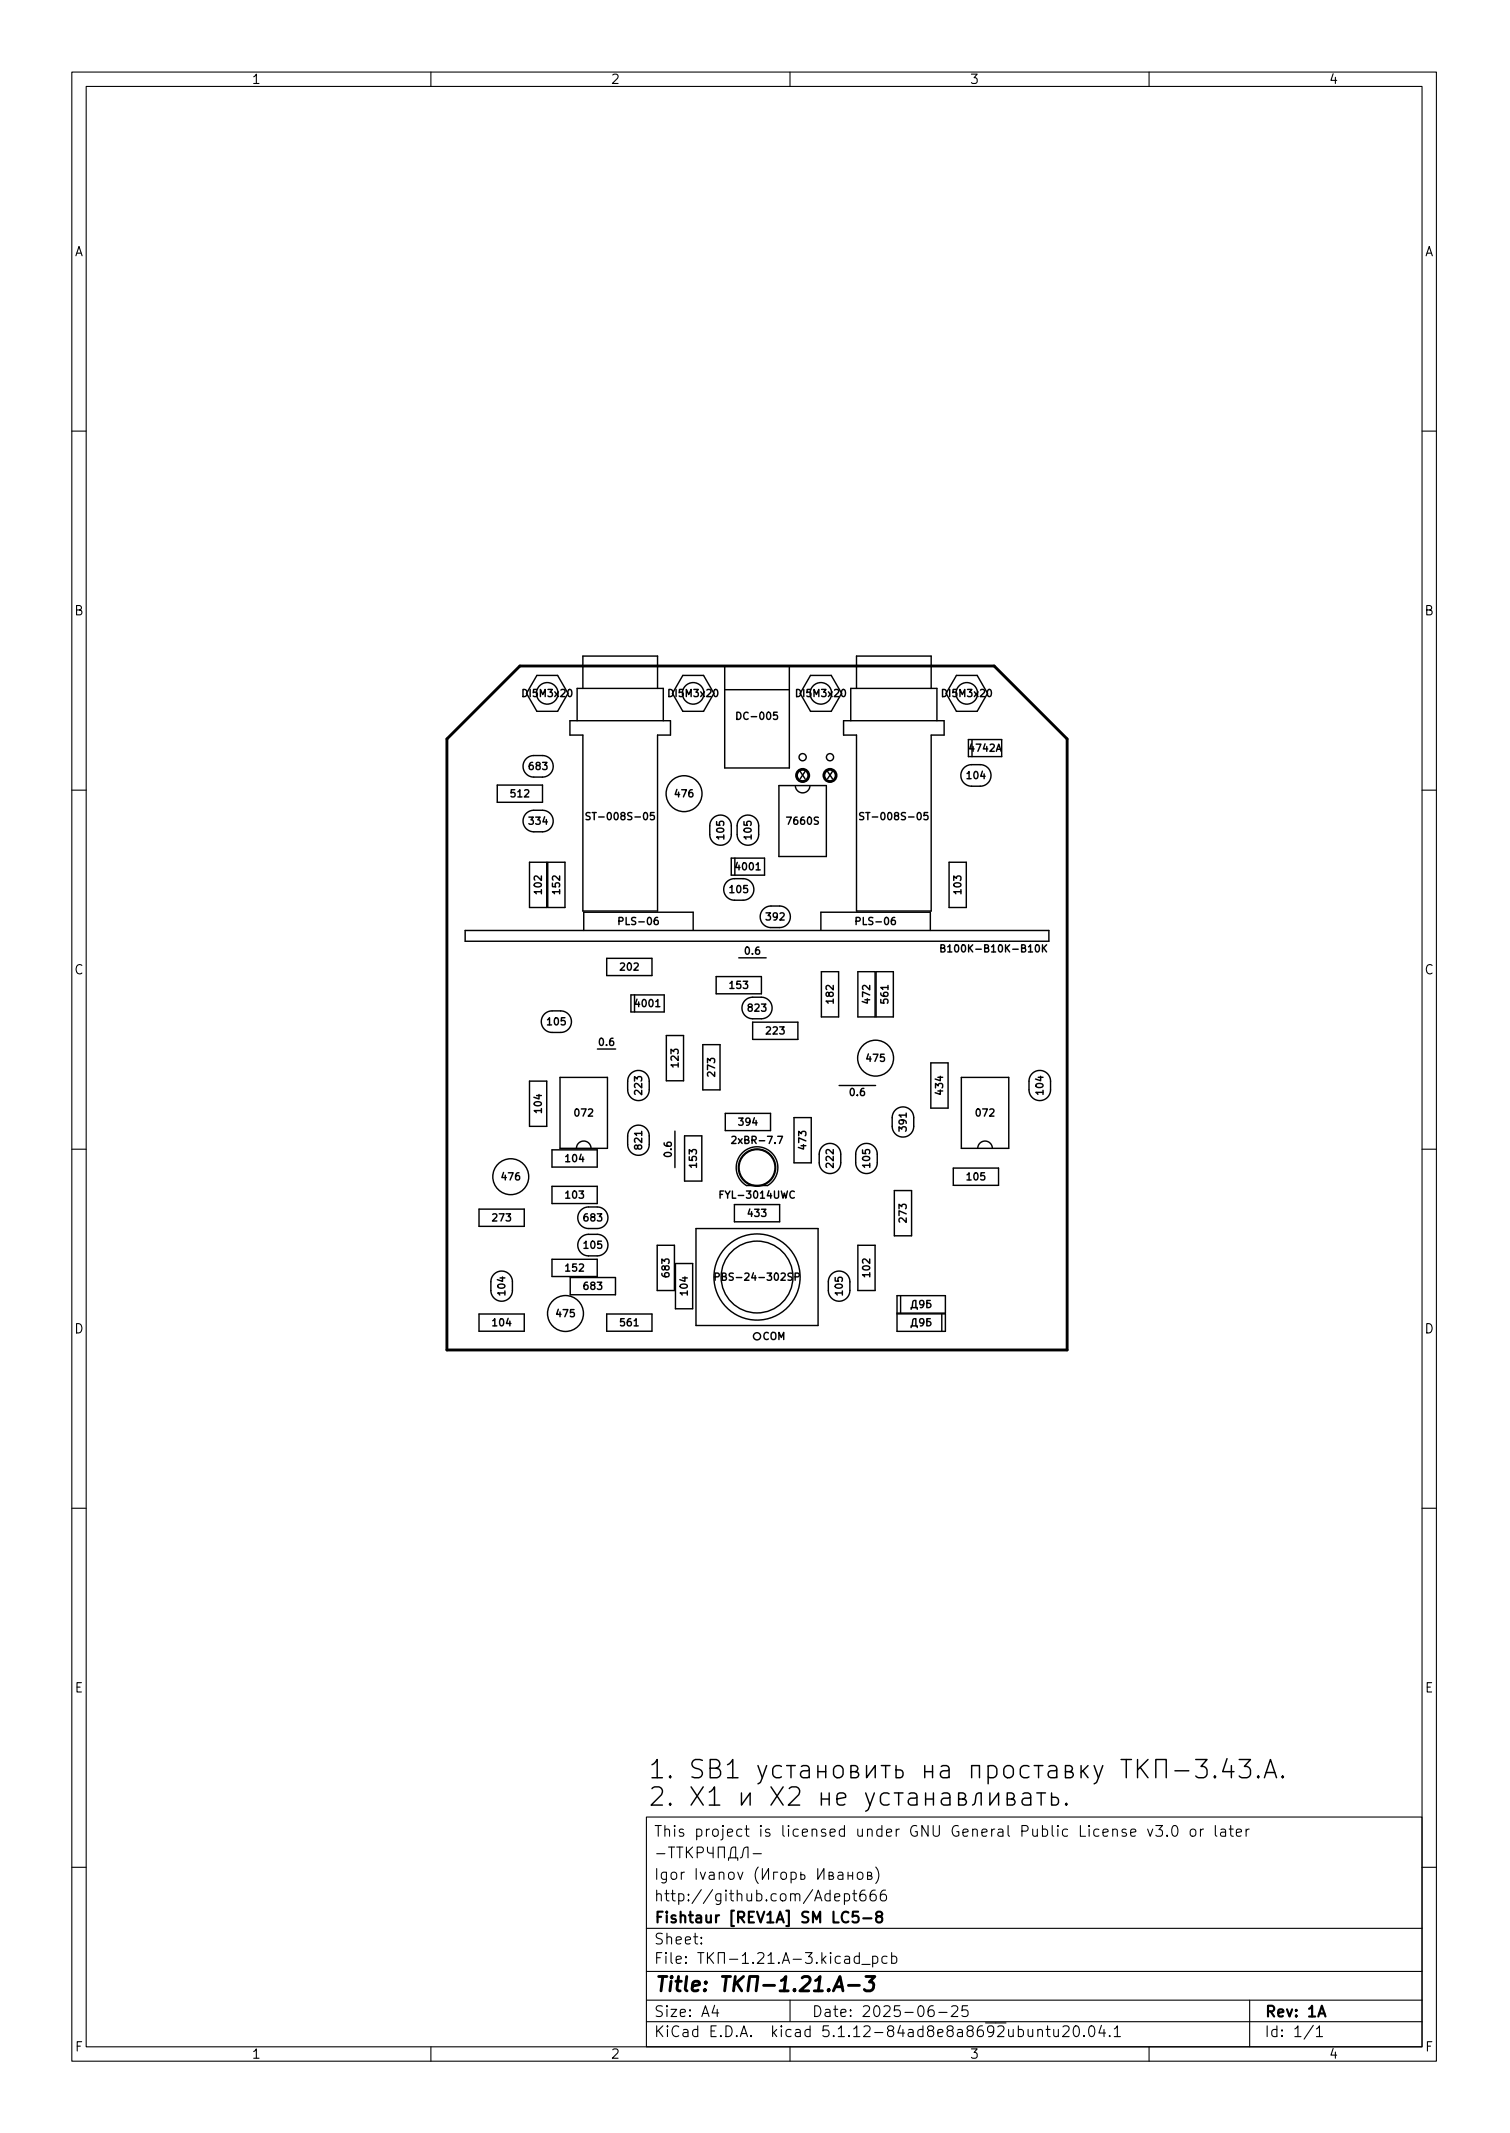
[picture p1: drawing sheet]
<svg xmlns="http://www.w3.org/2000/svg" width="210mm" height="297mm" viewBox="0 0 210 297" stroke-linecap="round" stroke-linejoin="round" font-family="sans-serif">
<defs><g id="words">
<g font-size="3.5">
<text x="90.2" y="251.5">2. X1 X2 .</text>
<text x="90.2" y="247.7">1. SB1</text>
<text x="104.9" y="247.7">-3.43.A.</text>
</g>
<text font-size="2.8" x="91" y="277.3">Title: -1.21.A-3</text>
<g font-size="2.1">
<text x="91" y="255.8">This project is licensed under GNU General Public License v3.0 or later</text>
<text x="91" y="261.8">Igor Ivanov ( )</text>
<text x="91" y="267.8">Fishtaur [REV1A] SM LC5-8</text>
<text x="91" y="264.8">http://github.com/Adept666</text>
<text x="91" y="273.5">File: -1.21.A-3.kicad_pcb</text>
<text x="91" y="270.8">Sheet:</text>
<text x="91" y="280.9">Size: A4</text>
<text x="113" y="280.9">Date: 2025-06-25</text>
<text x="176" y="280.9">Rev: 1A</text>
<text x="91" y="283.7">KiCad E.D.A. kicad 5.1.12-84ad8e8a8692ubuntu20.04.1</text>
<text x="176" y="283.7">Id: 1/1</text>
</g>
<g font-size="1.8">
<text x="35" y="11.7">1</text>
<text x="85" y="11.7">2</text>
<text x="135" y="11.7">3</text>
<text x="185" y="11.7">4</text>
<text x="10.3" y="35.7">A</text>
<text x="198.4" y="35.7">A</text>
<text x="10.3" y="85.7">B</text>
<text x="198.4" y="85.7">B</text>
<text x="10.3" y="135.7">C</text>
<text x="198.4" y="135.7">C</text>
<text x="10.3" y="185.7">D</text>
<text x="198.4" y="185.7">D</text>
<text x="10.4" y="235.7">E</text>
<text x="198.4" y="235.7">E</text>
<text x="10.4" y="285.7">F</text>
<text x="35" y="286.7">1</text>
<text x="85" y="286.7">2</text>
<text x="135" y="286.7">3</text>
<text x="185" y="286.7">4</text>
<text x="198.5" y="285.7">F</text>
</g>
<g font-size="1.4">
<text x="73" y="97.1">DI5M3x20</text>
<text x="93.3" y="97.1">DI5M3x20</text>
<text x="103" y="100.2">DC-005</text>
<text x="111.1" y="97.1">DI5M3x20</text>
<text x="131.4" y="97.1">DI5M3x20</text>
<text x="73.8" y="107.2">683</text>
<text x="135.1" y="104.7">4742A</text>
<text x="71.2" y="111">512</text>
<text x="94.1" y="111">476</text>
<text x="111.3" y="108.5">X</text>
<text x="115.1" y="108.5">X</text>
<text x="134.7" y="108.5">104</text>
<text x="73.8" y="114.8">334</text>
<text x="82.6" y="114.2">ST-008S-05</text>
<text x="100.8" y="116.8" transform="rotate(-90 100.8 116.8)">105</text>
<text x="104.6" y="116.8" transform="rotate(-90 104.6 116.8)">105</text>
<text x="109.7" y="114.8">7660S</text>
<text x="120.7" y="114.2">ST-008S-05</text>
<text x="75.4" y="124.4" transform="rotate(-90 75.4 124.4)">102</text>
<text x="78" y="124.4" transform="rotate(-90 78 124.4)">152</text>
<text x="101.7" y="124.4">105</text>
<text x="102.6" y="121.2">4001</text>
<text x="133.9" y="124.4" transform="rotate(-90 133.9 124.4)">103</text>
<text x="86.5" y="128.8">PLS-06</text>
<text x="106.8" y="128.2">392</text>
<text x="119.6" y="128.8">PLS-06</text>
<text x="86.5" y="135.2">202</text>
<text x="101.7" y="137.7">153</text>
<text x="103.8" y="132.9">0.6</text>
<text x="133.7" y="132.6">B100K-B10K-B10K</text>
<text x="76.3" y="142.8">105</text>
<text x="88.6" y="140.2">4001</text>
<text x="104.2" y="140.9">823</text>
<text x="116.1" y="139.6" transform="rotate(-90 116.1 139.6)">182</text>
<text x="121.2" y="139.6" transform="rotate(-90 121.2 139.6)">472</text>
<text x="123.7" y="139.6" transform="rotate(-90 123.7 139.6)">561</text>
<text x="83.5" y="145.6">0.6</text>
<text x="94.5" y="148.5" transform="rotate(-90 94.5 148.5)">123</text>
<text x="99.6" y="149.8" transform="rotate(-90 99.6 149.8)">273</text>
<text x="106.8" y="144">223</text>
<text x="120.8" y="147.9">475</text>
<text x="75.4" y="154.9" transform="rotate(-90 75.4 154.9)">104</text>
<text x="80.1" y="155.5">072</text>
<text x="89.4" y="152.3" transform="rotate(-90 89.4 152.3)">223</text>
<text x="118.4" y="152.6">0.6</text>
<text x="131.3" y="152.3" transform="rotate(-90 131.3 152.3)">434</text>
<text x="136" y="155.5">072</text>
<text x="145.3" y="152.3" transform="rotate(-90 145.3 152.3)">104</text>
<text x="78.8" y="161.8">104</text>
<text x="89.4" y="159.9" transform="rotate(-90 89.4 159.9)">821</text>
<text x="93.5" y="161" transform="rotate(-90 93.5 161)">0.6</text>
<text x="102.4" y="159.3">2xBR-7.7</text>
<text x="103" y="156.7">394</text>
<text x="112.3" y="159.9" transform="rotate(-90 112.3 159.9)">473</text>
<text x="126.2" y="157.4" transform="rotate(-90 126.2 157.4)">391</text>
<text x="70" y="164.4">476</text>
<text x="78.8" y="166.9">103</text>
<text x="97" y="162.5" transform="rotate(-90 97 162.5)">153</text>
<text x="100.7" y="166.9">FYL-3014UWC</text>
<text x="116.1" y="162.5" transform="rotate(-90 116.1 162.5)">222</text>
<text x="121.2" y="162.5" transform="rotate(-90 121.2 162.5)">105</text>
<text x="134.7" y="164.4">105</text>
<text x="68.7" y="170.1">273</text>
<text x="81.4" y="170.1">683</text>
<text x="81.4" y="173.9">105</text>
<text x="104.2" y="169.4">433</text>
<text x="126.2" y="170.1" transform="rotate(-90 126.2 170.1)">273</text>
<text x="78.8" y="177.1">152</text>
<text x="81.4" y="179.6">683</text>
<text x="93.2" y="177.7" transform="rotate(-90 93.2 177.7)">683</text>
<text x="100.6" y="178.3">PBS-24-302SP</text>
<text x="121.2" y="177.7" transform="rotate(-90 121.2 177.7)">102</text>
<text x="68.7" y="184.7">104</text>
<text x="70.4" y="180.3" transform="rotate(-90 70.4 180.3)">104</text>
<text x="77.6" y="183.4">475</text>
<text x="86.5" y="184.7">561</text>
<text x="95.8" y="180.3" transform="rotate(-90 95.8 180.3)">104</text>
<text x="117.3" y="180.3" transform="rotate(-90 117.3 180.3)">105</text>
<text x="127.9" y="184.7">9</text>
<text x="127.9" y="182.1">9</text>
<text x="106" y="186.6">COM</text>
</g>
</g></defs>
<g fill="none" stroke="#000" stroke-width=".15">
<path d="M10 10h190v277h-190zM12 12h186v273h-186zM60 10v2M110 10v2M160 10v2M10 60h2M198 60h2M10 110h2M198 110h2M10 160h2M198 160h2M10 210h2"/>
<path d="M198 210h2M90 253h108v32h-108zM91.4 258.1h1.2M93.1 257.2h.8M93.5 257.2v1.5M94.2 257.2h.9M94.7 257.2v1.5M95.6 257.2v1.5M95.8 257.9l.6 .8M96.4 257.2l-.8 .9M97.1 258h.6a.41 .41 0 0 0 .3-.4 .41 .41 0 0 0-.3-.4h-.6v1.5M98.5 257.2l.1 .7 .2 .2h.5"/>
<path d="M99.3 257.2v1.5M100 258.7v-1.5h.9v1.5M101.4 259.1v-.4h1.3v.4M101.7 258.7l.1-1.2 .3-.3h.3v1.5M103.1 258.7l.2-.1 .1-.1 .1-.9a.51 .51 0 0 1 .7-.4v1.5M104.9 258.1h1.1M157.4 255.2l.8-.1-.1-.3-.4-.1-.3 .2 .1 .7 .2 .1 .4-.1M159.8 254.7l.4 1 .3-1M160.9 254.2h1l-.5 .6a.41 .41 0 0 1 .5 .3v.3l-.2 .2-.5 .1-.3-.1M162.5 255.6h.1l-.1 .1-.1-.1h.1v.1M163.3 254.4a.36 .36 0 0 1 .4-.2 .36 .36 0 0 1 .2 .3 .77 .77 0 0 1-.4 1.2 .91 .91 0 0 1-.2-1.3zM165.9 254.8a.41 .41 0 0 1 .6 .2v.4a.41 .41 0 0 1-.4 .3 .41 .41 0 0 1-.4-.3v-.4z"/>
<path d="M167.2 254.7v1M167.6 254.7l-.3 .1-.1 .2M169.2 254.2v1.3l.2 .2M170 254.8l.2-.1 .4 .1 .1 .9M170.7 255.1h-.5a.29 .29 0 0 0-.3 .3 .29 .29 0 0 0 .3 .3l.5-.1M171.2 254.7h.5M171.4 254.2v1.3v.1l.3 .1M172.2 255.2l.7-.1-.1-.3-.4-.1-.2 .2v.7l.2 .1 .4-.1M173.5 254.7v1M173.9 254.7l-.2 .1-.2 .2M10 260h2M90 278.5h108"/>
<path d="M90 274.5h108M90 268.5h108M97.7 270.6v.1l-.1-.1h.1v.1M97.7 269.8v.1h-.1l.1-.1v.1M99.5 279.2l-.3 1.1h.9M99.9 279.8v1M105.6 260a1.72 1.72 0 0 0 0 2.3M106.2 260.2v1.5l.8-1.5v1.5M108.3 260.7h-.6v1M108.9 260.8a.41 .41 0 0 1 .6 .2v.4a.41 .41 0 0 1-.4 .3 .41 .41 0 0 1-.4-.3v-.4zM110 278.5v3M110.2 260.8l.4-.1 .3 .3v.4l-.2 .2-.1 .1-.4-.1"/>
<path d="M110.2 260.7v1.5M111.5 260.7v1l.5-.1 .1-.1-.1-.4h-.5M113.9 260.2v1.5l.8-1.5v1.5M114.6 272.8l.4 .6M115 272.4l-.6 .6M115.4 261.2l.5-.1 .1-.1-.1-.2-.5-.1v1h.5l.1-.1 .1-.2-.1-.1-.2-.1M115.7 271.9l-.1 .1 .1 .1v-.1v-.1v.2M115.7 272.4v1M116.2 264.2l.7-.1v-.3l-.5-.1-.2 .2 .1 .7 .1 .1 .5-.1M116.7 260.8l.2-.1 .4 .1 .1 .9M117 272.5l-.4-.1-.3 .3v.4l.1 .2 .2 .1 .4-.1M117.4 261.1h-.5a.29 .29 0 0 0-.3 .3 .29 .29 0 0 0 .3 .3l.5-.1"/>
<path d="M117.6 263.8l.4-.1 .3 .3v.4l-.1 .2-.2 .1-.4-.1M117.6 263.7v1.5M117.7 272.5l.1-.1 .4 .1 .1 .9M118.1 261.2h.6M118.1 260.7v1M118.3 272.8h-.5a.29 .29 0 0 0-.2 .3 .29 .29 0 0 0 .2 .3l.5-.1M118.7 263.7h.6M118.7 260.7v1M118.9 263.2v1.3l.1 .1 .3 .1M119.5 260.8a.41 .41 0 0 1 .7 .2v.4a.41 .41 0 0 1-.4 .3 .41 .41 0 0 1-.4-.3v-.4zM119.7 272.5l-.5-.1-.3 .3v.4l.2 .2 .1 .1 .5-.1M119.7 271.9v1.5"/>
<path d="M120 273.6h1.2M120.4 263.2a.59 .59 0 0 0-.7 .7v.5l.2 .2 .4 .1 .2-.1 .1-.5-.2-.2-.4-.1-.3 .3M120.8 261.2l.5-.1 .1-.1-.1-.2-.5-.1v1h.4l.2-.1v-.2v-.1l-.2-.1M121.5 272.5l.4-.1 .3 .3v.4l-.1 .2-.2 .1-.4-.1M121.5 272.4v1.5M121.9 263.2a.59 .59 0 0 0-.7 .7v.5l.1 .2 .4 .1 .2-.1 .1-.5-.1-.2-.5-.1-.2 .3M121.9 260a1.72 1.72 0 0 1 0 2.3M123.3 263.2a.59 .59 0 0 0-.7 .7v.5l.1 .2 .5 .1 .2-.1v-.5l-.1-.2-.4-.1-.3 .3M123.5 272.5l-.4-.1-.3 .3v.4l.1 .2 .2 .1 .4-.1M124.2 272.5l.4-.1 .3 .3v.4l-.2 .2-.1 .1-.4-.1M124.2 271.9v1.5M129.9 279.3a.59 .59 0 0 0-.7 .7v.5l.2 .2 .4 .1 .2-.1 .1-.5-.2-.2-.4-.1-.3 .3"/>
<path d="M132.5 279.5l.2-.2 .5 .1a.41 .41 0 0 1 .1 .6l-.9 .8h1M134.7 279.3h-.7l-.1 .7 .3-.1 .5 .1 .1 .2-.1 .5-.2 .1h-.3l-.3-.1M174 278.5v6.5M198 260h2M60 285v2M90 281.5h108M110 285v2M130.7 280.2h1.2M144.5 282.8a.37 .37 0 0 1 .7 0v.8M144.5 282.6v1M145.7 282.6h.5M145.9 282.1v1.3v.1l.3 .1"/>
<path d="M146.7 282.6l.1 .9a.41 .41 0 0 0 .6 0M147.4 282.6v1M148 282.3l.2-.2 .5 .1a.41 .41 0 0 1 .1 .6l-.9 .8h1M149.6 282.3a.36 .36 0 0 1 .4-.2 .36 .36 0 0 1 .2 .3 .77 .77 0 0 1-.4 1.2 .91 .91 0 0 1-.2-1.3zM150.9 283.5h.1l-.1 .1v-.1v.1M151.8 282.2a.36 .36 0 0 1 .6 .2 .77 .77 0 0 1-.5 1.2 1 1 0 0 1-.1-1.4zM153.4 282l-.4 1.1h.9M153.7 282.6v1M154.5 283.5h.1l-.1 .1-.1-.1h.1v.1M155.2 282.5l.4-.4v1.5M155.2 283.6h.8M160 285v2"/>
<path d="M182.9 282l-1.3 2M183.3 282.5l.4-.4v1.5M183.3 283.6h.9"/>
</g>
<path d="M119.5 266.2h-.7l-.1 .7 .2-.1 .5 .1 .2 .2-.1 .5-.2 .1h-.4l-.2-.1M120.2 267.1h1.1M122.3 266.9l-.2-.1a.31 .31 0 0 1-.1-.3 .31 .31 0 0 1 .3-.3l.4 .1a.31 .31 0 0 1 .1 .3 .31 .31 0 0 1-.2 .3h-.5l-.1 .2v.3l.3 .3 .4-.1 .1-.2v-.4l-.2-.1M183.6 280.8l.5-1.5 .5 1.5" fill="none" stroke="#000" stroke-width=".3"/>
<path d="M62.2 102.9l10.2-10.2h66l10.2 10.2v85.1h-86.4zM111.7 275.4l.3-.2h.5a.45 .45 0 0 1 .3 .6l-.1 .3-1.3 1.1h1.2M113.4 277.2h1.1M113.6 275.8l.6-.6-.3 2M115.4 277.1h.1l-.1 .1-.1-.1h.1v.1M116 277.2l1-2 .4 2M116.3 276.7h1M118.1 276.5h1.6M120.6 275.2h1.2l-.7 .8h.2l.3 .2v.7l-.1 .2-.3 .1h-.6l-.2-.1" fill="none" stroke="#000" stroke-width=".4"/>
<g fill="none" stroke="#000" stroke-width=".2">
<path d="M74.8 94.1h2.8l1.5 2.5-1.5 2.5h-2.8l-1.5-2.5zM81.2 95.9v-4.5h10.4v4.5M95.1 94.1h2.9l1.4 2.5-1.4 2.5h-2.9l-1.5-2.5zM100.9 92.7h9v14.2h-9zM100.9 96h9M102.6 99.2a.51 .51 0 0 1 .6 .5 .51 .51 0 0 1-.6 .5zM108.2 99.2h-.5v.5l.1-.1h.4l.1 .2-.1 .3-.1 .1-.4-.1M112.9 94.1h2.8l1.5 2.5-1.5 2.5h-2.8l-1.5-2.5zM119.3 95.9v-4.5h10.4v4.5M133.2 94.1h2.9l1.4 2.5-1.4 2.5h-2.9l-1.5-2.5zM69.2 109.3h6.3v2.4h-6.3zM73.3 105.7l.8-.5h1.4a1.5 1.5 0 0 1 1.5 1.5 1.5 1.5 0 0 1-1.5 1.5h-1.2a1.5 1.5 0 0 1-1.4-.9 1.5 1.5 0 0 1 .4-1.6z"/>
<path d="M73.3 113.3l.8-.4 1.4-.1a1.5 1.5 0 0 1 1.5 1.5 1.5 1.5 0 0 1-1.5 1.5h-1.2a1.5 1.5 0 0 1-1.4-.9 1.5 1.5 0 0 1 .4-1.6zM79.4 100.4h14v2h-1.8v24.5h-10.4v-24.5h-1.8zM80.4 100.4v-4.5h12v4.5M82.2 113.2h-.4l-.2 .1 .1 .3 .4 .2v.3l-.1 .1-.4-.1M91.1 113.2h-.5v.4l.1-.1 .3 .1 .1 .1v.4l-.2 .1-.3-.1M99.3 113.9a1.5 1.5 0 0 1 1.6-.3 1.5 1.5 0 0 1 .9 1.4v1.2a1.5 1.5 0 0 1-1.5 1.5 1.5 1.5 0 0 1-1.5-1.5l.1-1.5zM101.8 119.5h4.7v2.4h-4.7zM102.3 119.5v2.4M103.1 113.9a1.5 1.5 0 0 1 1.6-.3 1.5 1.5 0 0 1 .9 1.4v1.2a1.5 1.5 0 0 1-1.5 1.5 1.5 1.5 0 0 1-1.5-1.5l.1-1.5zM108.5 109.4h6.6v9.9h-6.6zM110.7 109.4a1.02 1.02 0 0 0 1.1 1 1.02 1.02 0 0 0 1-1M117.5 100.4h14v2h-1.8v24.5h-10.4v-24.5h-1.8z"/>
<path d="M118.5 100.4v-4.5h12v4.5M120.3 113.2h-.4l-.2 .1 .1 .3 .4 .2v.3l-.1 .1-.4-.1M129.2 113.2h-.5v.4l.1-.1 .3 .1 .1 .1v.4l-.2 .1-.3-.1M134.2 106.9l.8-.4h1.5a1.5 1.5 0 0 1 1.5 1.5 1.5 1.5 0 0 1-1.5 1.5h-1.2a1.5 1.5 0 0 1-1.4-.9 1.5 1.5 0 0 1 .3-1.7zM134.8 103h4.7v2.4h-4.7zM135.3 103v2.4M64.8 129.6h81.2v1.5h-81.2zM73.7 120.1h2.4v6.3h-2.4zM76.3 120.1h2.4v6.3h-2.4zM81.3 129.6v-2.6h15.2v2.6M84.5 133.5h6.3v2.4h-6.3zM87.9 138.5h4.6v2.4h-4.6z"/>
<path d="M88.4 138.5v2.4M99.7 136h6.3v2.4h-6.3zM101.2 122.8l.8-.4h1.5a1.5 1.5 0 0 1 1.5 1.5 1.5 1.5 0 0 1-1.5 1.5h-1.2a1.5 1.5 0 0 1-1.4-1 1.5 1.5 0 0 1 .3-1.6zM102.9 133.4h3.8M103.7 139.3l.8-.4h1.5a1.5 1.5 0 0 1 1.5 1.5 1.5 1.5 0 0 1-1.5 1.5h-1.2a1.5 1.5 0 0 1-1.4-1 1.5 1.5 0 0 1 .3-1.6zM106.3 126.6l.8-.4h1.4a1.5 1.5 0 0 1 1.6 1.5 1.5 1.5 0 0 1-1.6 1.5h-1.1a1.5 1.5 0 0 1-1.4-1 1.5 1.5 0 0 1 .3-1.6zM114.3 129.6v-2.6h15.2v2.6M114.4 135.3h2.4v6.3h-2.4zM119.5 135.3h2.3v6.3h-2.3zM122 135.3h2.4v6.3h-2.4zM131 132h.4l.1-.1v-.2l-.5-.1v1h.4l.1-.1 .1-.3-.3-.2M132 131.9l.3-.3v1"/>
<path d="M132 132.6h.5M132.2 120.1h2.3v6.3h-2.3zM133 131.7l.2-.1a.53 .53 0 0 1 .3 .5 .53 .53 0 0 1-.3 .5l-.2-.1-.1-.3zM73.7 150.6h2.4v6.3h-2.4zM75.8 141.2l.8-.4h1.5a1.5 1.5 0 0 1 1.5 1.5 1.5 1.5 0 0 1-1.5 1.5h-1.2a1.5 1.5 0 0 1-1.4-.9 1.5 1.5 0 0 1 .3-1.7zM78 150h6.6v9.9h-6.6zM80.3 159.9a1.02 1.02 0 0 1 1-1 1.02 1.02 0 0 1 1 1M83.2 146.1h2.5M87.8 149.5a1.5 1.5 0 0 1 1.7-.3 1.5 1.5 0 0 1 .9 1.4v1.2a1.5 1.5 0 0 1-1.5 1.5 1.5 1.5 0 0 1-1.5-1.5v-1.5zM87.8 157.1a1.5 1.5 0 0 1 1.7-.3 1.5 1.5 0 0 1 .9 1.4v1.2a1.5 1.5 0 0 1-1.5 1.5 1.5 1.5 0 0 1-1.5-1.5v-1.5zM92.8 144.2h2.4v6.3h-2.4zM94 157.5v5.1"/>
<path d="M95.3 158.2h2.4v6.3h-2.4zM97.9 145.5h2.4v6.3h-2.4zM101 155h6.3v2.4h-6.3zM101.9 158.3l.4-.1 .2 .3-.6 .7h.6M104.8 142.3h6.3v2.4h-6.3zM108.3 158.2h.7l-.5 1M110.6 155.6h2.4v6.3h-2.4zM114.5 159.7a1.5 1.5 0 0 1 1.6-.4 1.5 1.5 0 0 1 1 1.4v1.2a1.5 1.5 0 0 1-1.5 1.5 1.5 1.5 0 0 1-1.5-1.5v-1.4zM116.8 151.2h5.1M119.6 159.7a1.5 1.5 0 0 1 1.6-.4 1.5 1.5 0 0 1 1 1.4v1.2a1.5 1.5 0 0 1-1.6 1.5 1.5 1.5 0 0 1-1.5-1.5l.1-1.4zM124.7 154.6a1.5 1.5 0 0 1 1.6-.3 1.5 1.5 0 0 1 .9 1.3v1.2a1.5 1.5 0 0 1-1.5 1.5 1.5 1.5 0 0 1-1.5-1.5l.1-1.4zM129.6 148h2.4v6.3h-2.4z"/>
<path d="M133.9 150h6.6v9.9h-6.6zM136.1 159.9a1.02 1.02 0 0 1 1.1-1 1.02 1.02 0 0 1 1 1M143.7 149.5a1.5 1.5 0 0 1 1.7-.3 1.5 1.5 0 0 1 .9 1.4v1.2a1.5 1.5 0 0 1-1.5 1.5 1.5 1.5 0 0 1-1.5-1.5v-1.5zM66.7 168.4h6.3v2.4h-6.3zM68.8 177.4a1.5 1.5 0 0 1 1.6-.3 1.5 1.5 0 0 1 1 1.4v1.2a1.5 1.5 0 0 1-1.6 1.5 1.5 1.5 0 0 1-1.5-1.5l.1-1.5zM76.9 160.1h6.3v2.4h-6.3zM76.9 165.2h6.3v2.4h-6.3zM76.9 175.4h6.3v2.4h-6.3zM79.4 177.9h6.3v2.4h-6.3zM80.9 168.5l.8-.4h1.4a1.5 1.5 0 0 1 1.6 1.5 1.5 1.5 0 0 1-1.6 1.5h-1.1a1.5 1.5 0 0 1-1.4-.9 1.5 1.5 0 0 1 .3-1.7zM80.9 172.3l.8-.4h1.4a1.5 1.5 0 0 1 1.6 1.5 1.5 1.5 0 0 1-1.6 1.5h-1.1a1.5 1.5 0 0 1-1.4-.9 1.5 1.5 0 0 1 .3-1.7zM91.5 173.4h2.4v6.3h-2.4z"/>
<path d="M94.1 176h2.3v6.3h-2.3zM96.9 171.1h17v13.5h-17zM99.6 177.8h.5v-.2v-.2l-.5-.1v1M100.3 166.3h.3M100.7 165.9h-.4v1M102.3 167.7h6.3v2.4h-6.3zM103.3 160.6a2.9 2.9 0 0 1 4.4 .2 2.9 2.9 0 0 1-.8 4.3h-3a2.9 2.9 0 0 1-.6-4.5zM110.7 177.8h.5l.1-.2-.1-.2-.5-.1v1M115.8 177.4a1.5 1.5 0 0 1 1.6-.3 1.5 1.5 0 0 1 .9 1.4v1.2a1.5 1.5 0 0 1-1.5 1.5 1.5 1.5 0 0 1-1.5-1.5l.1-1.5zM119.5 173.4h2.3v6.3h-2.3zM124.5 165.8h2.4v6.3h-2.4zM132.7 162.7h6.3v2.4h-6.3z"/>
<path d="M66.7 183h6.3v2.4h-6.3zM84.5 183h6.3v2.4h-6.3zM124.9 180.4h6.7v2.5h-6.7zM124.9 183h6.7v2.4h-6.7zM125.4 180.4v2.5M126.9 184.9v-.3h.8v.3M126.9 182.3v-.2h.8v.2M127 184.6l.1-.8 .2-.2h.2v1M127 182.1l.1-.8 .2-.2h.2v1M129.5 183.6h-.4v1h.2a.31 .31 0 0 0 .3-.3 .31 .31 0 0 0-.3-.3h-.2M129.5 181.1h-.4v1h.2a.31 .31 0 0 0 .3-.3 .31 .31 0 0 0-.3-.3h-.2M131.1 183v2.4"/>
<path d="M101.3 245.8l.2-.2 .5-.6v2.6M101.3 247.6h1.5M107.4 248.8l1.6 2.6M109 248.8l-1.6 2.6M109.9 249.1l.4-.3h.6a.69 .69 0 0 1 .3 1.1l-1.4 1.5h1.5M114.4 250.5h1.1M114.4 249.7v1.7M115.5 249.7v1.7M116.5 250.5l1.3-.2-.2-.5-.2-.1h-.5l-.2 .1-.2 .2v1l.2 .3 .2 .1h.5l.2-.1M118.5 246.7h.6l.2-.1 .1-.2-.1-.4-.2-.1h-.6v1.7h.7l.2-.2 .2-.3-.2-.3-.3-.1M120.5 249.7l.6 1.7M120.7 245.9v1.7l1.2-1.7v1.7"/>
<path d="M121.7 249.7l-.8 2.3-.4 .2M122.7 245.9h1.2M123.3 245.9v1.7M123.8 249.8l-.2-.1h-.5l-.3 .1-.2 .4v.7l.2 .4 .3 .1h.5l.2-.1M124.5 249.7h1.2M124.8 245.9v1.7h.6l.2-.2 .1-.2v-.4l-.1-.2-.2-.1h-.6M125.1 249.7v1.7M126.6 249.8l.2-.1h.5l.3 .1 .1 .2v1.4M127.7 250.3l-.3 .1h-.6a.5 .5 0 0 0-.4 .5 .5 .5 0 0 0 .4 .5h.6l.3-.1M128.8 246.7h1.1M128.8 245.9v1.7M128.9 250.5h1.1"/>
<path d="M128.9 249.7v1.7M129.9 245.9v1.7M130 249.7v1.7M131.1 246l.2-.1h.5l.2 .1 .1 .2v1.4M131.2 249.8l.2-.1h.5l.2 .1 .2 .2v1.4M132.1 246.5l-.2 .1h-.6a.5 .5 0 0 0-.4 .5 .5 .5 0 0 0 .4 .5h.6l.2-.2M132.3 250.3l-.3 .1h-.6a.5 .5 0 0 0-.4 .5 .5 .5 0 0 0 .4 .5h.6l.3-.1M133.5 250.5h.6l.2-.1 .1-.2-.1-.4-.2-.1h-.6v1.7h.7l.2-.1 .2-.4-.2-.2-.3-.2M135.3 247.6v-1.7h1.1v1.7M135.4 251.4l.3-.1 .1-.3 .1-1 .1-.2 .3-.1h.3v1.7M137.6 246l.2-.1h.5l.3 .1 .2 .4v.7l-.2 .3-.3 .2h-.5l-.2-.2M137.6 245.9v2.5"/>
<path d="M137.8 249.7v1.7l1.2-1.7v1.7M140 246a.69 .69 0 0 1 1.1 .4v.7a.69 .69 0 0 1-.7 .5 .69 .69 0 0 1-.6-.5v-.7zM140.3 250.5h.6l.2-.1 .1-.2-.1-.4-.2-.1h-.6v1.7h.7l.2-.1 .1-.4-.1-.2-.3-.2M142.4 249.8l.3-.1h.5l.2 .1 .1 .2v1.4M143.3 246l-.3-.1h-.4l-.3 .1-.2 .4v.7l.2 .3 .3 .2h.4l.3-.2M143.5 250.3l-.2 .1h-.6a.5 .5 0 0 0-.4 .5 .5 .5 0 0 0 .4 .5h.6l.2-.1M144 245.9h1.2M144.4 249.7h1.2M144.6 245.9v1.7M145 249.7v1.7M146.1 246l.2-.1h.5l.2 .1 .1 .2v1.4M146.4 249.7v1.7h.6l.3-.1 .1-.3v-.3l-.1-.3-.3-.1h-.6"/>
<path d="M147.1 246.5l-.2 .1h-.6a.5 .5 0 0 0-.4 .5 .5 .5 0 0 0 .4 .5h.6l.2-.2M148.4 246.7h.6l.2-.1 .1-.2-.1-.4-.2-.1h-.6v1.7h.7l.2-.2 .1-.3-.1-.3-.3-.1M148.5 251.1l.1 .2-.1 .1-.1-.1 .1-.2v.3M150.5 245.9v1.7M150.8 246.6l.7 1M151.5 245.9l-1 .9M152.3 245.9l.7 1.7M153.6 245.9l-.9 2.3-.4 .2M156.1 245h1.4M156.8 245v2.6M158.4 245v2.6M158.8 246.1l1 1.5"/>
<path d="M159.8 245l-1.4 1.5M160.9 247.6v-2.6h1.5v2.6M163.6 246.6h1.9M166.5 245h1.6l-.9 1a.69 .69 0 0 1 .9 .5v.6l-.3 .3-.2 .2h-.7l-.4-.3M169.2 247.3l.1 .1-.1 .2-.2-.2 .2-.1v.3M170.9 244.9l-.7 1.8h1.6M171.5 245.9v1.7M172.5 245h1.6l-.8 1a.69 .69 0 0 1 .8 .5v.6l-.2 .3-.3 .2h-.7l-.4-.3M175.2 247.3l.1 .1-.1 .2-.1-.2 .1-.1v.3M176.1 247.6l.8-2.6 .8 2.6M176.3 246.8h1.2M178.6 247.3l.1 .1-.1 .2-.1-.2 .1-.1v.3"/>
<circle cx="76.2" cy="96.6" r="1.5"/>
<circle cx="96.5" cy="96.6" r="1.5"/>
<circle cx="114.3" cy="96.6" r="1.5"/>
<circle cx="134.6" cy="96.6" r="1.5"/>
<circle cx="95.2" cy="110.5" r="2.5"/>
<circle cx="111.8" cy="105.4" r=".5"/>
<circle cx="115.6" cy="105.4" r=".5"/>
<circle cx="121.9" cy="147.4" r="2.5"/>
<circle cx="71.1" cy="163.9" r="2.5"/>
<circle cx="105.4" cy="177.8" r="6"/>
<circle cx="105.4" cy="162.6" r="2.5"/>
<circle cx="105.4" cy="162.6" r="2.6"/>
<circle cx="105.4" cy="177.8" r="5"/>
<circle cx="78.7" cy="182.9" r="2.5"/>
<circle cx="105.4" cy="186.1" r=".5"/>
</g>
<use href="#words"/>
</svg>
